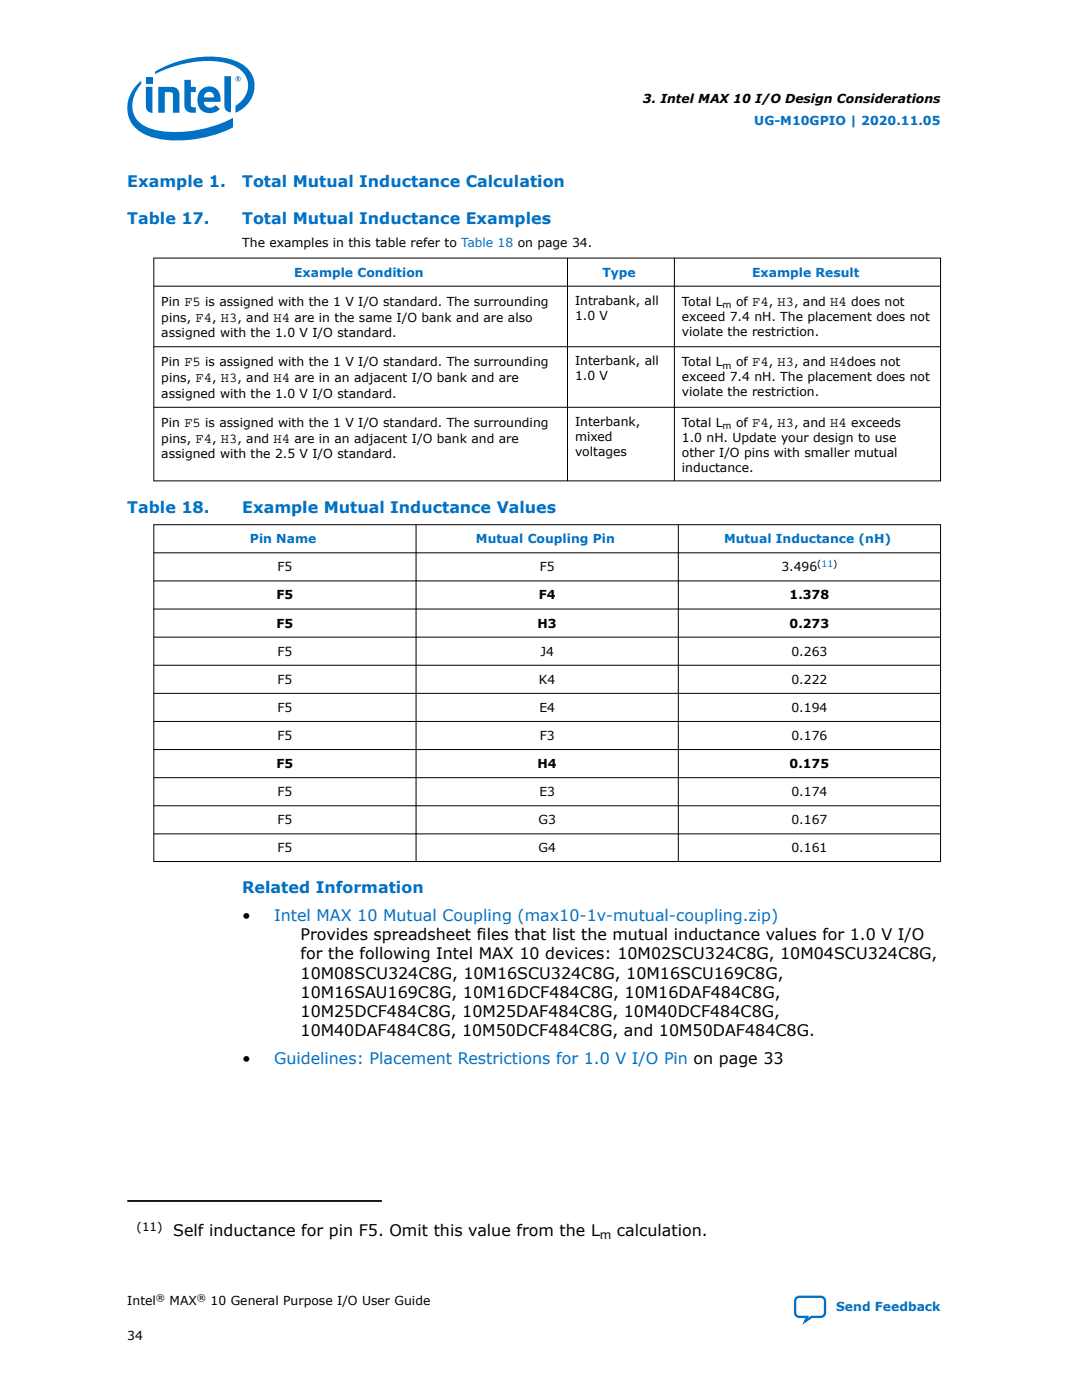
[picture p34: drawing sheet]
<svg xmlns="http://www.w3.org/2000/svg" width="216mm" height="279mm" viewBox="0 0 216 279" stroke-linecap="round" stroke-linejoin="round" font-family="sans-serif">
<defs><g id="words">
<g font-size="3.2" fill="#0071c5">
<text x="25.4" y="37.4">Example 1.</text>
<text x="48.3" y="37.4">Total Mutual Inductance Calculation</text>
<text x="25.4" y="44.7">Table 17.</text>
<text x="48.3" y="44.7">Total Mutual Inductance Examples</text>
<text x="25.4" y="102.3">Table 18.</text>
<text x="48.3" y="102.3">Example Mutual Inductance Values</text>
<text x="48.3" y="178.3">Related Information</text>
<text x="54.7" y="183.9">Intel MAX 10 Mutual Coupling (max10-1v-mutual-coupling.zip)</text>
<text x="54.7" y="212.3">Guidelines: Placement Restrictions for 1.0 V I/O Pin on page 33</text>
</g>
<g font-size="3.2">
<text x="48.3" y="183.9">•</text>
<text x="60" y="187.7">Provides spreadsheet files that list the mutual inductance values for 1.0 V I/O</text>
<text x="60" y="191.5">for the following Intel MAX 10 devices: 10M02SCU324C8G, 10M04SCU324C8G,</text>
<text x="60" y="195.3">10M08SCU324C8G, 10M16SCU324C8G, 10M16SCU169C8G,</text>
<text x="60" y="199.1">10M16SAU169C8G, 10M16DCF484C8G, 10M16DAF484C8G,</text>
<text x="60" y="202.9">10M25DCF484C8G, 10M25DAF484C8G, 10M40DCF484C8G,</text>
<text x="60" y="206.7">10M40DAF484C8G, 10M50DCF484C8G, and 10M50DAF484C8G.</text>
<text x="48.3" y="212.3">•</text>
<text x="34.6" y="246.7">Self inductance for pin F5. Omit this value from the L</text>
<text x="123.1" y="246.7">calculation.</text>
</g>
<g font-size="2.5">
<text x="128.3" y="20.5">3. Intel MAX 10 I/O Design Considerations</text>
<text x="48.3" y="49.3">The examples in this table refer to Table 18 on page 34.</text>
<text x="32.2" y="61">Pin F5 is assigned with the 1 V I/O standard. The surrounding</text>
<text x="32.2" y="64.2">pins, F4, H3, and H4 are in the same I/O bank and are also</text>
<text x="114.7" y="60.8">Intrabank, all</text>
<text x="114.7" y="63.8">1.0 V</text>
<text x="136.1" y="61">Total L</text>
<text x="136.1" y="64">exceed 7.4 nH. The placement does not</text>
<text x="146.9" y="61">of F4, H3, and H4 does not</text>
<text x="32.2" y="67.3">assigned with the 1.0 V I/O standard.</text>
<text x="136.1" y="67">violate the restriction.</text>
<text x="32.2" y="76.3">pins, F4, H3, and H4 are in an adjacent I/O bank and are</text>
<text x="32.2" y="73.1">Pin F5 is assigned with the 1 V I/O standard. The surrounding</text>
<text x="114.7" y="72.9">Interbank, all</text>
<text x="114.7" y="75.9">1.0 V</text>
<text x="136.1" y="76.1">exceed 7.4 nH. The placement does not</text>
<text x="136.1" y="73.1">Total L</text>
<text x="146.9" y="73.1">of F4, H3, and H4does not</text>
<text x="32.2" y="79.4">assigned with the 1.0 V I/O standard.</text>
<text x="136.1" y="79.1">violate the restriction.</text>
<text x="32.2" y="85.2">Pin F5 is assigned with the 1 V I/O standard. The surrounding</text>
<text x="32.2" y="88.4">pins, F4, H3, and H4 are in an adjacent I/O bank and are</text>
<text x="114.7" y="85">Interbank,</text>
<text x="114.7" y="87.9">mixed</text>
<text x="136.1" y="88.2">1.0 nH. Update your design to use</text>
<text x="136.1" y="85.2">Total L</text>
<text x="146.9" y="85.2">of F4, H3, and H4 exceeds</text>
<text x="32.2" y="91.5">assigned with the 2.5 V I/O standard.</text>
<text x="114.7" y="90.9">voltages</text>
<text x="136.1" y="91.2">other I/O pins with smaller mutual</text>
<text x="136.1" y="94.1">inductance.</text>
<text x="55.2" y="119.6">F5</text>
<text x="55.4" y="114">F5</text>
<text x="107.5" y="119.6">F4</text>
<text x="107.7" y="114">F5</text>
<text x="155.9" y="114">3.496</text>
<text x="157.6" y="119.6">1.378</text>
<text x="55.2" y="125.2">F5</text>
<text x="107.3" y="125.2">H3</text>
<text x="157.6" y="125.2">0.273</text>
<text x="55.4" y="130.9">F5</text>
<text x="107.8" y="130.9">J4</text>
<text x="157.9" y="130.9">0.263</text>
<text x="55.4" y="136.5">F5</text>
<text x="107.5" y="136.5">K4</text>
<text x="157.9" y="136.5">0.222</text>
<text x="55.4" y="142.1">F5</text>
<text x="107.6" y="142.1">E4</text>
<text x="157.9" y="142.1">0.194</text>
<text x="55.4" y="147.7">F5</text>
<text x="107.7" y="147.7">F3</text>
<text x="157.9" y="147.7">0.176</text>
<text x="55.2" y="153.3">F5</text>
<text x="107.3" y="153.3">H4</text>
<text x="157.6" y="153.3">0.175</text>
<text x="55.4" y="158.9">F5</text>
<text x="107.6" y="158.9">E3</text>
<text x="157.9" y="158.9">0.174</text>
<text x="55.4" y="164.5">F5</text>
<text x="107.4" y="164.5">G3</text>
<text x="157.9" y="164.5">0.167</text>
<text x="55.4" y="170.1">F5</text>
<text x="107.4" y="170.1">G4</text>
<text x="157.9" y="170.1">0.161</text>
<text x="25.4" y="260.5">Intel</text>
<text x="33.8" y="260.5">MAX</text>
<text x="42" y="260.5">10 General Purpose I/O User Guide</text>
<text x="25.4" y="267.3">34</text>
</g>
<g font-size="2.5" fill="#0071c5">
<text x="150.5" y="24.9">UG-M10GPIO | 2020.11.05</text>
<text x="58.7" y="55.2">Example Condition</text>
<text x="120.2" y="55.2">Type</text>
<text x="150.1" y="55.2">Example Result</text>
<text x="49.9" y="108.4">Pin Name</text>
<text x="95" y="108.4">Mutual Coupling Pin</text>
<text x="144.5" y="108.4">Mutual Inductance (nH)</text>
<text x="166.9" y="261.7">Send Feedback</text>
</g>
<g font-size="2.4">
<text x="27.3" y="245.6">(11)</text>
<text x="119.7" y="247.3">m</text>
</g>
<g font-size="1.9">
<text x="144.2" y="61.5">m</text>
<text x="144.2" y="73.6">m</text>
<text x="144.2" y="85.7">m</text>
<text x="163.1" y="113.2">(11)</text>
<text x="31.1" y="259.7">®</text>
<text x="39.3" y="259.7">®</text>
</g>
</g></defs>
<g fill="none" stroke="#000" stroke-width=".2">
<path d="M30.6 51.5h157.2M30.6 57.1h157.2M30.7 51.4v44.7M113.2 51.4v44.7M134.6 51.4v44.7M187.7 51.4v44.7M30.6 69.2h157.2M30.6 81.3h157.2M30.6 96h157.2M30.6 104.7h157.2M30.6 110.3h157.2M30.6 115.9h157.2"/>
<path d="M30.7 104.6v67.4M83 104.6v67.4M135.3 104.6v67.4M187.7 104.6v67.4M30.6 121.5h157.2M30.6 127.2h157.2M30.6 132.8h157.2M30.6 138.4h157.2M30.6 144h157.2M30.6 149.6h157.2M30.6 155.2h157.2M30.6 160.8h157.2"/>
<path d="M30.6 166.4h157.2M30.6 171.9h157.2"/>
</g>
<path d="M25.4 239.7h50.8" fill="none" stroke="#000" stroke-width=".35"/>
<g fill="#0071c5">
<path d="M44.8 15.2h1.3v7.2a1.29 1.29 0 0 1-1.3-1.3z"/>
<path d="M29.1 17.3h1.3v5.2a1.29 1.29 0 0 1-1.3-1.3z"/>
<path d="M29.1 15.4h1.3v1.2h-1.3z"/>
<path d="M36.8 15.9h1.3v1.4h1v1.1h-1v2.8l.2 .1 .8 .1v1.1a1.79 1.79 0 0 1-2.3-1z"/>
<path d="M31.6 17.3h2.7a1.42 1.42 0 0 1 1.5 1.6v3.6h-1.3v-3.6l-.2-.4-.3-.1h-1.1v4.1h-1.3z"/>
<path d="M27.5 16.7a6.1 6.1 0 0 0-1.9 6.3 6.1 6.1 0 0 0 4.9 4.4 24.2 24.2 0 0 0 16-2v-1.9a23.6 23.6 0 0 1-16.1 2.3 5 5 0 0 1-3-7.9l.8-1.1v-.7zM30.9 14.3v.5a22.7 22.7 0 0 1 13.7-2.3 5.4 5.4 0 0 1 4.8 3.9 4.7 4.7 0 0 1-2.4 4.7v1.4a5.6 5.6 0 0 0 2.8-8.4 9.2 9.2 0 0 0-6.7-2.8 21.6 21.6 0 0 0-12.2 3z"/>
<path d="M40.3 17.8a2.28 2.28 0 0 1 2.6-.3 2.28 2.28 0 0 1 1.1 2.4v.4h-3.3a1.3 1.3 0 0 0 .9 1.2 1.3 1.3 0 0 0 1.5-.5l.8 .8a2.6 2.6 0 0 1-3.3 .5 2.6 2.6 0 0 1-1.1-3.1l.1-.6zM41 18.7l-.3 .7h2a1 1 0 0 0-.6-1 1 1 0 0 0-1.1 .3z"/>
<path d="M47 15.7a.52 .52 0 0 1 1 0 .52 .52 0 0 1-1 0zM47.1 15.7a.43 .43 0 0 0 .8 0 .43 .43 0 0 0-.8 0zM47.3 15.4h.4l.1 .6-.3-.2-.2 .2zM47.4 15.5v.2h.2v-.2z"/>
</g>
<path d="M158.9 259l.6-.2h4.3a.85 .85 0 0 1 .8 .8v2.4a.85 .85 0 0 1-.8 .8h-1.8l-1.3 .9 .4-.9h-1.6a.85 .85 0 0 1-.8-.8v-2.4z" fill="none" stroke="#0071c5" stroke-width=".46"/>
<use href="#words"/>
</svg>
